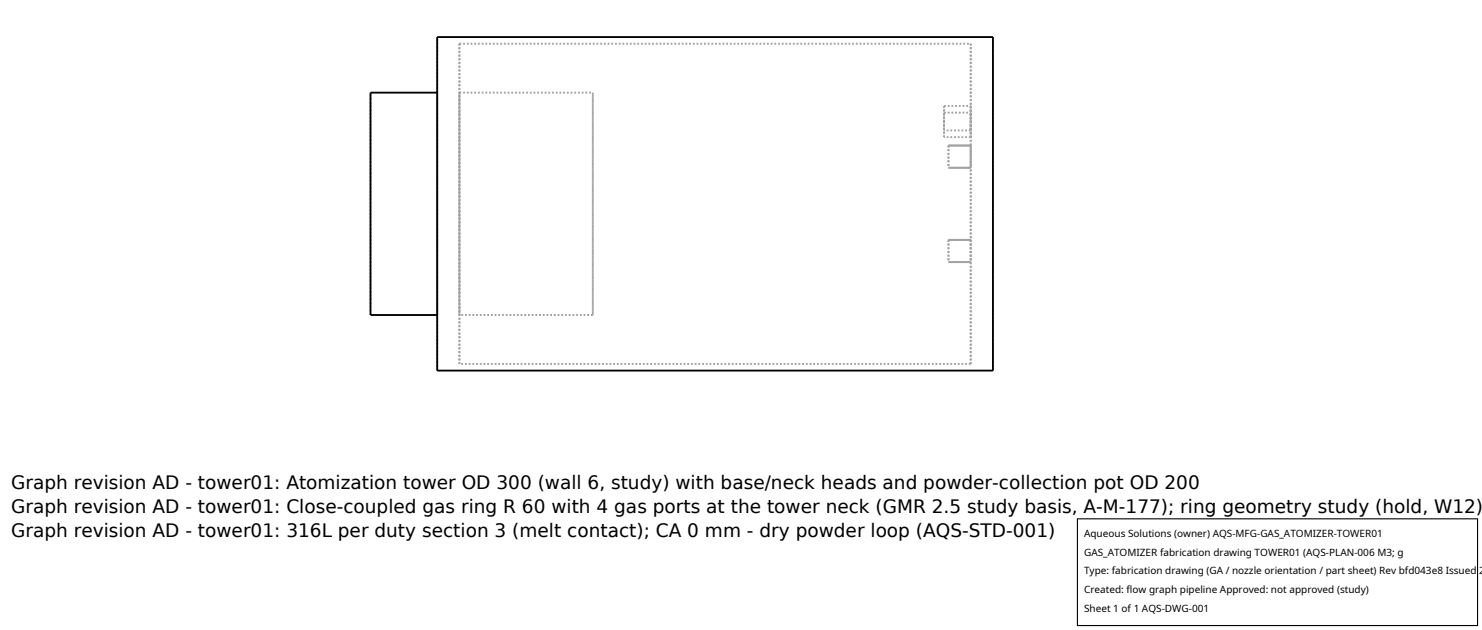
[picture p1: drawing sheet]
<svg xmlns="http://www.w3.org/2000/svg" width="212mm" height="90mm" viewBox="0 0 212 90" stroke-linecap="round" stroke-linejoin="round" font-family="sans-serif">
<defs><g id="words">
<g font-size="2.6">
<text x="1.6" y="69.8">Graph revision AD - tower01: Atomization tower OD 300 (wall 6, study) with base/neck heads and powder-collection pot OD 200</text>
<text x="1.6" y="73.3">Graph revision AD - tower01: Close-coupled gas ring R 60 with 4 gas ports at the tower neck (GMR 2.5 study basis, A-M-177); ring geometry study (hold, W12)</text>
<text x="1.6" y="76.7">Graph revision AD - tower01: 316L per duty section 3 (melt contact); CA 0 mm - dry powder loop (AQS-STD-001)</text>
</g>
<g font-size="1.4">
<text x="154.8" y="76.6">Aqueous Solutions (owner) AQS-MFG-GAS_ATOMIZER-TOWER01</text>
<text x="154.8" y="79.3">GAS_ATOMIZER fabrication drawing TOWER01 (AQS-PLAN-006 M3; g</text>
<text x="154.8" y="82">Type: fabrication drawing (GA / nozzle orientation / part sheet) Rev bfd043e8 Issued 2</text>
<text x="154.8" y="84.7">Created: flow graph pipeline Approved: not approved (study)</text>
<text x="154.8" y="87.4">Sheet 1 of 1 AQS-DWG-001</text>
</g>
</g></defs>
<g fill="none" stroke="#a0a0a0" stroke-width=".26" stroke-dasharray=".3 .3" stroke-linecap="butt">
<path d="M62.4 13.2v31.8M65.6 6.2v45.8M65.6 13.2v31.8M65.6 6.2h73M65.6 13.2h19.1M84.7 13.2v31.8M134.8 15.1v4.5M134.8 19.6v-4.5M134.8 15.1h3.8M134.8 16.1v2.5M134.8 18.6v-2.5M134.8 16.1h3.8"/>
<path d="M138.6 6.2v45.8M138.6 15.1v4.5M138.6 19.6v-4.5M138.6 16.1v2.5M138.6 18.6v-2.5M138.6 19.6h-3.8M138.6 18.6h-3.8M135.5 37.4h1.6M135.5 34.3h1.6M135.5 24h1.6M135.5 20.8h1.6M135.5 34.3v3.1"/>
<path d="M135.5 20.8v3.2M137.1 37.4h1.5M137.1 34.3h1.5M137.1 24h1.5M137.1 20.8h1.5M138.6 34.3v3.1M138.6 20.8v3.2M138.6 37.4h-3.1M138.6 34.3h-3.1M138.6 24h-3.1M138.6 20.8h-3.1M52.9 45v-31.8"/>
<path d="M62.4 52.9v-47.6M62.4 45v-31.8M65.6 52v-45.8M65.6 45v-31.8M84.7 45v-31.8M84.7 45h-19.1M138.6 52v-45.8M138.6 52h-73M141.8 52.9v-47.6"/>
</g>
<path d="M62.4 5.3h79.4v47.6h-79.4zM62.4 13.2h-9.5v31.8h9.5" fill="none" stroke="#000" stroke-width=".26"/>
<path d="M153.9 74.1h57.1v15.2h-57.1z" fill="#fff" stroke="#000" stroke-width=".16"/>
<use href="#words"/>
</svg>
